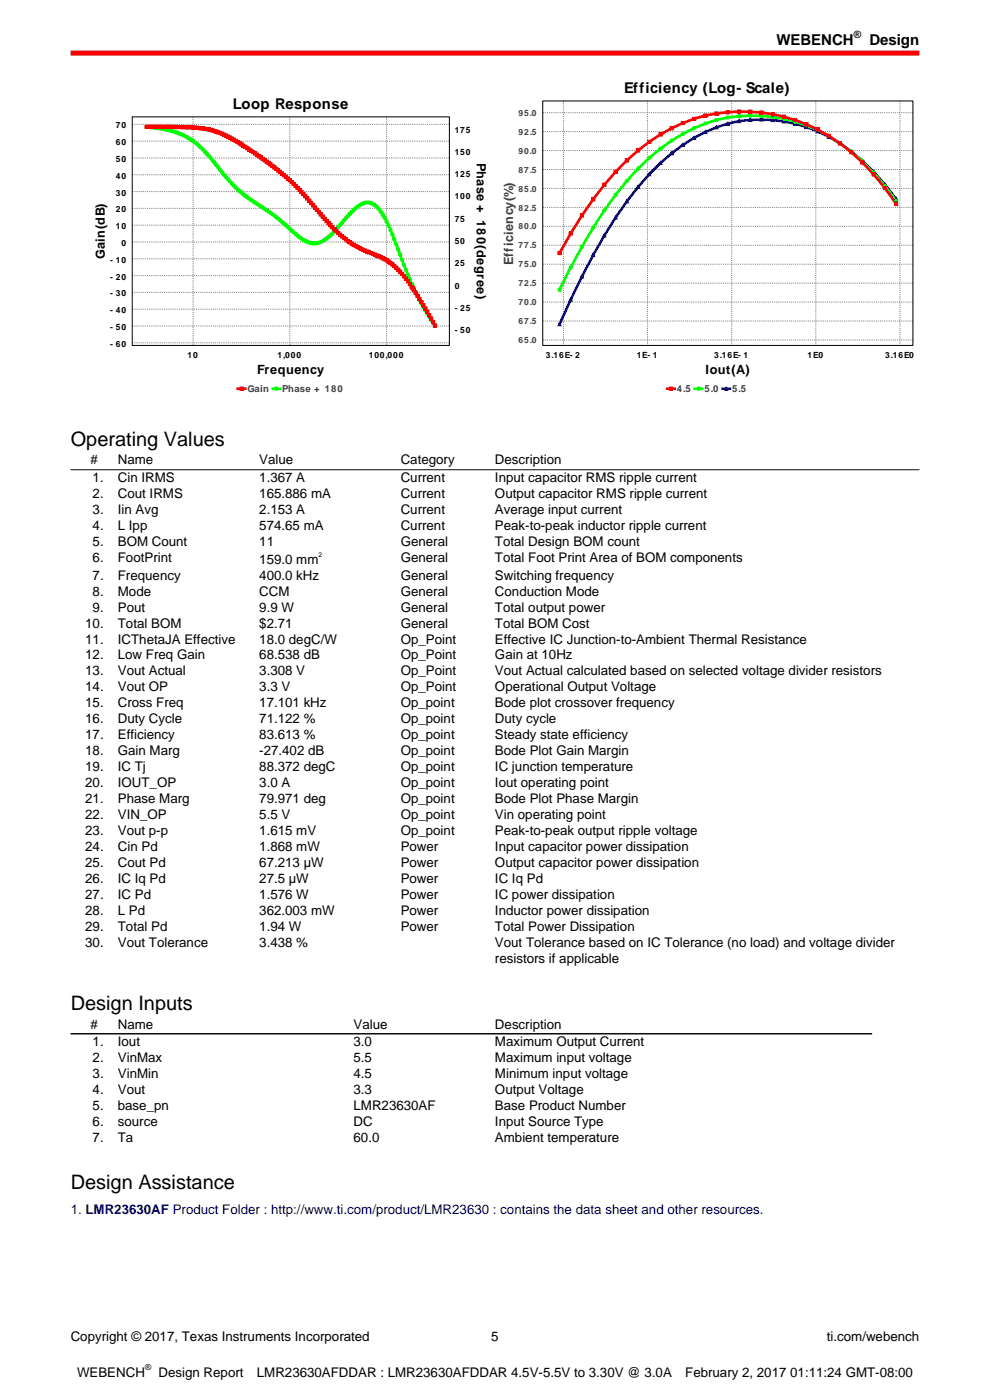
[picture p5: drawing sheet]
<svg xmlns="http://www.w3.org/2000/svg" width="210mm" height="297mm" viewBox="0 0 210 297" stroke-linecap="round" stroke-linejoin="round" font-family="sans-serif">
<defs><g id="words">
<g font-size="4.2">
<text x="15" y="94.7">Operating Values</text>
<text x="15" y="214.3">Design Inputs</text>
<text x="15" y="252.3">Design Assistance</text>
</g>
<g font-size="3.2">
<text x="164.7" y="9.6">WEBENCH</text>
<text x="184.4" y="9.6">Design</text>
</g>
<g font-size="3.1">
<text x="49.4" y="23.1">Loop Response</text>
<text x="132.4" y="19.7">Efficiency (Log- Scale)</text>
</g>
<g font-size="2.8">
<text x="19.2" y="98.5">#</text>
<text x="25" y="98.5">Name</text>
<text x="55" y="98.5">Value</text>
<text x="85" y="98.5">Category</text>
<text x="105" y="98.5">Description</text>
<text x="19.6" y="102.2">1.</text>
<text x="19.6" y="105.6">2.</text>
<text x="25" y="102.2">Cin IRMS</text>
<text x="25" y="105.6">Cout IRMS</text>
<text x="55" y="102.2">1.367 A</text>
<text x="55" y="105.6">165.886 mA</text>
<text x="85" y="102.2">Current</text>
<text x="85" y="105.6">Current</text>
<text x="105" y="102.2">Input capacitor RMS ripple current</text>
<text x="105" y="105.6">Output capacitor RMS ripple current</text>
<text x="19.6" y="109">3.</text>
<text x="19.6" y="112.3">4.</text>
<text x="25" y="109">Iin Avg</text>
<text x="25" y="112.3">L Ipp</text>
<text x="55" y="109">2.153 A</text>
<text x="55" y="112.3">574.65 mA</text>
<text x="85" y="109">Current</text>
<text x="85" y="112.3">Current</text>
<text x="105" y="109">Average input current</text>
<text x="105" y="112.3">Peak-to-peak inductor ripple current</text>
<text x="19.6" y="115.7">5.</text>
<text x="19.6" y="119.1">6.</text>
<text x="25" y="115.7">BOM Count</text>
<text x="25" y="119.1">FootPrint</text>
<text x="55" y="115.7">11</text>
<text x="55" y="119.6">159.0 mm</text>
<text x="85" y="115.7">General</text>
<text x="85" y="119.1">General</text>
<text x="105" y="115.7">Total Design BOM count</text>
<text x="105" y="119.1">Total Foot Print Area of BOM components</text>
<text x="19.6" y="123">7.</text>
<text x="25" y="123">Frequency</text>
<text x="55" y="123">400.0 kHz</text>
<text x="85" y="123">General</text>
<text x="105" y="123">Switching frequency</text>
<text x="19.6" y="126.4">8.</text>
<text x="19.6" y="129.7">9.</text>
<text x="25" y="126.4">Mode</text>
<text x="25" y="129.7">Pout</text>
<text x="55" y="126.4">CCM</text>
<text x="55" y="129.7">9.9 W</text>
<text x="85" y="126.4">General</text>
<text x="85" y="129.7">General</text>
<text x="105" y="126.4">Conduction Mode</text>
<text x="105" y="129.7">Total output power</text>
<text x="18.1" y="133.1">10.</text>
<text x="18.1" y="136.5">11.</text>
<text x="25" y="133.1">Total BOM</text>
<text x="25" y="136.5">ICThetaJA Effective</text>
<text x="55" y="133.1">$2.71</text>
<text x="55" y="136.5">18.0 degC/W</text>
<text x="85" y="133.1">General</text>
<text x="85" y="136.5">Op_Point</text>
<text x="105" y="133.1">Total BOM Cost</text>
<text x="105" y="136.5">Effective IC Junction-to-Ambient Thermal Resistance</text>
<text x="18.1" y="139.9">12.</text>
<text x="18.1" y="143.3">13.</text>
<text x="25" y="139.9">Low Freq Gain</text>
<text x="25" y="143.3">Vout Actual</text>
<text x="55" y="139.9">68.538 dB</text>
<text x="55" y="143.3">3.308 V</text>
<text x="85" y="139.9">Op_Point</text>
<text x="85" y="143.3">Op_Point</text>
<text x="105" y="139.9">Gain at 10Hz</text>
<text x="105" y="143.3">Vout Actual calculated based on selected voltage divider resistors</text>
<text x="18.1" y="146.7">14.</text>
<text x="25" y="146.7">Vout OP</text>
<text x="55" y="146.7">3.3 V</text>
<text x="85" y="146.7">Op_Point</text>
<text x="105" y="146.7">Operational Output Voltage</text>
<text x="18.1" y="150.1">15.</text>
<text x="18.1" y="153.5">16.</text>
<text x="25" y="150.1">Cross Freq</text>
<text x="25" y="153.5">Duty Cycle</text>
<text x="55" y="150.1">17.101 kHz</text>
<text x="55" y="153.5">71.122 %</text>
<text x="85" y="150.1">Op_point</text>
<text x="85" y="153.5">Op_point</text>
<text x="105" y="150.1">Bode plot crossover frequency</text>
<text x="105" y="153.5">Duty cycle</text>
<text x="18.1" y="156.8">17.</text>
<text x="18.1" y="160.2">18.</text>
<text x="25" y="156.8">Efficiency</text>
<text x="25" y="160.2">Gain Marg</text>
<text x="55" y="156.8">83.613 %</text>
<text x="55" y="160.2">-27.402 dB</text>
<text x="85" y="156.8">Op_point</text>
<text x="85" y="160.2">Op_point</text>
<text x="105" y="156.8">Steady state efficiency</text>
<text x="105" y="160.2">Bode Plot Gain Margin</text>
<text x="18.1" y="163.6">19.</text>
<text x="18.1" y="167">20.</text>
<text x="25" y="163.6">IC Tj</text>
<text x="25" y="167">IOUT_OP</text>
<text x="55" y="163.6">88.372 degC</text>
<text x="55" y="167">3.0 A</text>
<text x="85" y="163.6">Op_point</text>
<text x="85" y="167">Op_point</text>
<text x="105" y="163.6">IC junction temperature</text>
<text x="105" y="167">Iout operating point</text>
<text x="18.1" y="170.4">21.</text>
<text x="18.1" y="173.8">22.</text>
<text x="25" y="170.4">Phase Marg</text>
<text x="25" y="173.8">VIN_OP</text>
<text x="55" y="170.4">79.971 deg</text>
<text x="55" y="173.8">5.5 V</text>
<text x="85" y="170.4">Op_point</text>
<text x="85" y="173.8">Op_point</text>
<text x="105" y="170.4">Bode Plot Phase Margin</text>
<text x="105" y="173.8">Vin operating point</text>
<text x="18.1" y="177.2">23.</text>
<text x="25" y="177.2">Vout p-p</text>
<text x="55" y="177.2">1.615 mV</text>
<text x="85" y="177.2">Op_point</text>
<text x="105" y="177.2">Peak-to-peak output ripple voltage</text>
<text x="18.1" y="180.5">24.</text>
<text x="18.1" y="183.9">25.</text>
<text x="25" y="180.5">Cin Pd</text>
<text x="25" y="183.9">Cout Pd</text>
<text x="55" y="180.5">1.868 mW</text>
<text x="55" y="183.9">67.213 µW</text>
<text x="85" y="180.5">Power</text>
<text x="85" y="183.9">Power</text>
<text x="105" y="180.5">Input capacitor power dissipation</text>
<text x="105" y="183.9">Output capacitor power dissipation</text>
<text x="18.1" y="187.3">26.</text>
<text x="18.1" y="190.7">27.</text>
<text x="25" y="187.3">IC Iq Pd</text>
<text x="25" y="190.7">IC Pd</text>
<text x="55" y="187.3">27.5 µW</text>
<text x="55" y="190.7">1.576 W</text>
<text x="85" y="187.3">Power</text>
<text x="85" y="190.7">Power</text>
<text x="105" y="187.3">IC Iq Pd</text>
<text x="105" y="190.7">IC power dissipation</text>
<text x="18.1" y="194.1">28.</text>
<text x="18.1" y="197.5">29.</text>
<text x="25" y="194.1">L Pd</text>
<text x="25" y="197.5">Total Pd</text>
<text x="55" y="194.1">362.003 mW</text>
<text x="55" y="197.5">1.94 W</text>
<text x="85" y="194.1">Power</text>
<text x="85" y="197.5">Power</text>
<text x="105" y="194.1">Inductor power dissipation</text>
<text x="105" y="197.5">Total Power Dissipation</text>
<text x="18.1" y="200.9">30.</text>
<text x="25" y="200.9">Vout Tolerance</text>
<text x="55" y="200.9">3.438 %</text>
<text x="105" y="200.9">Vout Tolerance based on IC Tolerance (no load) and voltage divider</text>
<text x="105" y="204.3">resistors if applicable</text>
<text x="19.2" y="218.2">#</text>
<text x="19.6" y="221.9">1.</text>
<text x="25" y="218.2">Name</text>
<text x="25" y="221.9">Iout</text>
<text x="75" y="218.2">Value</text>
<text x="75" y="221.9">3.0</text>
<text x="105" y="218.2">Description</text>
<text x="105" y="221.9">Maximum Output Current</text>
<text x="19.6" y="225.3">2.</text>
<text x="25" y="225.3">VinMax</text>
<text x="75" y="225.3">5.5</text>
<text x="105" y="225.3">Maximum input voltage</text>
<text x="19.6" y="228.6">3.</text>
<text x="19.6" y="232">4.</text>
<text x="25" y="228.6">VinMin</text>
<text x="25" y="232">Vout</text>
<text x="75" y="228.6">4.5</text>
<text x="75" y="232">3.3</text>
<text x="105" y="228.6">Minimum input voltage</text>
<text x="105" y="232">Output Voltage</text>
<text x="19.6" y="235.4">5.</text>
<text x="19.6" y="238.8">6.</text>
<text x="25" y="235.4">base_pn</text>
<text x="25" y="238.8">source</text>
<text x="75" y="235.4">LMR23630AF</text>
<text x="75" y="238.8">DC</text>
<text x="105" y="235.4">Base Product Number</text>
<text x="105" y="238.8">Input Source Type</text>
<text x="19.6" y="242.2">7.</text>
<text x="25" y="242.2">Ta</text>
<text x="75" y="242.2">60.0</text>
<text x="105" y="242.2">Ambient temperature</text>
<text x="15" y="284.4">Copyright © 2017, Texas Instruments Incorporated</text>
<text x="104.2" y="284.4">5</text>
<text x="175.4" y="284.4">ti.com/webench</text>
<text x="16.3" y="292">WEBENCH</text>
<text x="33.6" y="292">Design Report</text>
<text x="54.5" y="292">LMR23630AFDDAR : LMR23630AFDDAR 4.5V-5.5V to 3.30V @ 3.0A</text>
<text x="145.3" y="292">February 2, 2017 01:11:24 GMT-08:00</text>
</g>
<text font-size="2.8" fill="#000080" x="15" y="257.6">1. LMR23630AF Product Folder : http://www.ti.com/product/LMR23630 : contains the data sheet and other resources.</text>
<g font-size="2.7">
<text x="101.1" y="34.6" transform="rotate(90 101.1 34.6)">Phase + 180(degree)</text>
<text x="22.3" y="54.9" transform="rotate(-90 22.3 54.9)">Gain(dB)</text>
<text x="54.5" y="79.4">Frequency</text>
<text x="149.6" y="79.4">Iout(A)</text>
</g>
<text font-size="2.7" fill="#404040" x="108.9" y="56.1" transform="rotate(-90 108.9 56.1)">Efficiency(%)</text>
<text font-size="2.1" x="181.1" y="8">®</text>
<g font-size="2" fill="#404040">
<text x="52.5" y="83.2">Gain</text>
<text x="59.9" y="83.2">Phase + 180</text>
<text x="143.6" y="83.2">4.5</text>
<text x="149.4" y="83.2">5.0</text>
<text x="155.3" y="83.2">5.5</text>
</g>
<g font-size="1.8">
<text x="24.5" y="27.2">70</text>
<text x="96.4" y="28.1">175</text>
<text x="24.5" y="34.4">50</text>
<text x="24.5" y="30.8">60</text>
<text x="96.4" y="32.9">150</text>
<text x="24.5" y="41.5">30</text>
<text x="24.5" y="37.9">40</text>
<text x="96.4" y="37.6">125</text>
<text x="24.5" y="45.1">20</text>
<text x="96.4" y="47">75</text>
<text x="96.4" y="42.3">100</text>
<text x="24.5" y="48.6">10</text>
<text x="25.7" y="52.2">0</text>
<text x="96.4" y="51.8">50</text>
<text x="23.4" y="59.3">- 20</text>
<text x="23.4" y="55.8">- 10</text>
<text x="96.4" y="56.5">25</text>
<text x="23.4" y="62.9">- 30</text>
<text x="96.4" y="66">- 25</text>
<text x="96.4" y="61.2">0</text>
<text x="23.4" y="70">- 50</text>
<text x="23.4" y="66.5">- 40</text>
<text x="96.4" y="70.7">- 50</text>
<text x="23.4" y="73.6">- 60</text>
<text x="39.8" y="76">10</text>
<text x="58.9" y="76">1,000</text>
<text x="78.2" y="76">100,000</text>
<text x="115.8" y="76">3.16E- 2</text>
<text x="135.1" y="76">1E- 1</text>
<text x="151.5" y="76">3.16E- 1</text>
<text x="171.3" y="76">1E0</text>
<text x="187.8" y="76">3.16E0</text>
<text x="30.8" y="290.6">®</text>
</g>
<g font-size="1.8" fill="#404040">
<text x="110" y="28.6">92.5</text>
<text x="110" y="24.6">95.0</text>
<text x="110" y="32.6">90.0</text>
<text x="110" y="40.6">85.0</text>
<text x="110" y="36.6">87.5</text>
<text x="110" y="44.7">82.5</text>
<text x="110" y="52.7">77.5</text>
<text x="110" y="48.7">80.0</text>
<text x="110" y="56.7">75.0</text>
<text x="110" y="64.8">70.0</text>
<text x="110" y="60.7">72.5</text>
<text x="110" y="68.8">67.5</text>
<text x="110" y="72.8">65.0</text>
</g>
<text font-size="1.4" x="67.5" y="118.1">2</text>
</g></defs>
<path d="M15 11.3h180" fill="none" stroke="#f00" stroke-width="1.1" stroke-linecap="butt"/>
<g fill="#fff">
<path d="M15 16.6h90v67.5h-90z"/>
<path d="M50.1 80.9h23.2v3.1h-23.2z"/>
</g>
<path d="M50.5 82.5h1.5" fill="none" stroke="#f00" stroke-width=".56"/>
<path d="M50.9 82.1h.7v.7h-.7z" fill="#f00"/>
<path d="M50.9 82.1h.7v.7h-.7z" fill="none" stroke="#f00" stroke-width=".21"/>
<path d="M57.8 82.5h1.6" fill="none" stroke="#0f0" stroke-width=".56"/>
<circle cx="58.6" cy="82.5" r=".34" fill="#0f0"/>
<circle cx="58.6" cy="82.5" r=".34" fill="none" stroke="#0f0" stroke-width=".21"/>
<path d="M28 24.8h67.3v48.5h-67.3z" fill="#fff"/>
<g fill="none" stroke="#808080" stroke-width=".21" stroke-dasharray=".2 .2" stroke-linecap="butt">
<path d="M28 37.1h67.3M28 33.5h67.3M28 29.9h67.3M28 26.4h67.3M41 24.8v48.5M61.5 24.8v48.5M82 24.8v48.5M28 58.5h67.3M28 54.9h67.3M28 51.3h67.3M28 47.8h67.3M28 44.2h67.3"/>
<path d="M28 40.6h67.3M28 72.7h67.3M28 69.2h67.3M28 65.6h67.3M28 62h67.3"/>
</g>
<path d="M31.1 26.9a17.4 17.4 0 0 1 11.9 4.8l.8 .9a67.5 67.5 0 0 0 7.4 8.3l2.1 1.5a56.7 56.7 0 0 1 10.2 7.9 4.3 4.3 0 0 0 6.6-.4l4-4.5a6.5 6.5 0 0 1 3.8-2.4 4.1 4.1 0 0 1 3.3 2.5 97.4 97.4 0 0 1 5.3 12.8l2.5 5.3 3.3 5.5" fill="none" stroke="#0f0" stroke-width=".56"/>
<circle cx="31.1" cy="26.9" r=".34" fill="#0f0"/>
<circle cx="31.1" cy="26.9" r=".34" fill="none" stroke="#0f0" stroke-width=".21"/>
<circle cx="31.5" cy="26.9" r=".34" fill="#0f0"/>
<circle cx="31.5" cy="26.9" r=".34" fill="none" stroke="#0f0" stroke-width=".21"/>
<circle cx="31.9" cy="27" r=".34" fill="#0f0"/>
<circle cx="31.9" cy="27" r=".34" fill="none" stroke="#0f0" stroke-width=".21"/>
<circle cx="32.3" cy="27" r=".34" fill="#0f0"/>
<circle cx="32.3" cy="27" r=".34" fill="none" stroke="#0f0" stroke-width=".21"/>
<circle cx="32.7" cy="27.1" r=".34" fill="#0f0"/>
<circle cx="32.7" cy="27.1" r=".34" fill="none" stroke="#0f0" stroke-width=".21"/>
<circle cx="33.2" cy="27.1" r=".34" fill="#0f0"/>
<circle cx="33.2" cy="27.1" r=".34" fill="none" stroke="#0f0" stroke-width=".21"/>
<circle cx="33.6" cy="27.2" r=".34" fill="#0f0"/>
<circle cx="33.6" cy="27.2" r=".34" fill="none" stroke="#0f0" stroke-width=".21"/>
<circle cx="34" cy="27.3" r=".34" fill="#0f0"/>
<circle cx="34" cy="27.3" r=".34" fill="none" stroke="#0f0" stroke-width=".21"/>
<circle cx="34.4" cy="27.3" r=".34" fill="#0f0"/>
<circle cx="34.4" cy="27.3" r=".34" fill="none" stroke="#0f0" stroke-width=".21"/>
<circle cx="34.8" cy="27.4" r=".34" fill="#0f0"/>
<circle cx="34.8" cy="27.4" r=".34" fill="none" stroke="#0f0" stroke-width=".21"/>
<circle cx="35.2" cy="27.5" r=".34" fill="#0f0"/>
<circle cx="35.2" cy="27.5" r=".34" fill="none" stroke="#0f0" stroke-width=".21"/>
<circle cx="35.6" cy="27.6" r=".34" fill="#0f0"/>
<circle cx="35.6" cy="27.6" r=".34" fill="none" stroke="#0f0" stroke-width=".21"/>
<circle cx="36" cy="27.7" r=".34" fill="#0f0"/>
<circle cx="36" cy="27.7" r=".34" fill="none" stroke="#0f0" stroke-width=".21"/>
<circle cx="36.4" cy="27.8" r=".34" fill="#0f0"/>
<circle cx="36.4" cy="27.8" r=".34" fill="none" stroke="#0f0" stroke-width=".21"/>
<circle cx="36.9" cy="27.9" r=".34" fill="#0f0"/>
<circle cx="36.9" cy="27.9" r=".34" fill="none" stroke="#0f0" stroke-width=".21"/>
<circle cx="37.3" cy="28" r=".34" fill="#0f0"/>
<circle cx="37.3" cy="28" r=".34" fill="none" stroke="#0f0" stroke-width=".21"/>
<circle cx="37.7" cy="28.2" r=".34" fill="#0f0"/>
<circle cx="37.7" cy="28.2" r=".34" fill="none" stroke="#0f0" stroke-width=".21"/>
<circle cx="38.1" cy="28.3" r=".34" fill="#0f0"/>
<circle cx="38.1" cy="28.3" r=".34" fill="none" stroke="#0f0" stroke-width=".21"/>
<circle cx="38.5" cy="28.5" r=".34" fill="#0f0"/>
<circle cx="38.5" cy="28.5" r=".34" fill="none" stroke="#0f0" stroke-width=".21"/>
<circle cx="38.9" cy="28.7" r=".34" fill="#0f0"/>
<circle cx="38.9" cy="28.7" r=".34" fill="none" stroke="#0f0" stroke-width=".21"/>
<circle cx="39.3" cy="28.9" r=".34" fill="#0f0"/>
<circle cx="39.3" cy="28.9" r=".34" fill="none" stroke="#0f0" stroke-width=".21"/>
<circle cx="39.7" cy="29.1" r=".34" fill="#0f0"/>
<circle cx="39.7" cy="29.1" r=".34" fill="none" stroke="#0f0" stroke-width=".21"/>
<circle cx="40.1" cy="29.4" r=".34" fill="#0f0"/>
<circle cx="40.1" cy="29.4" r=".34" fill="none" stroke="#0f0" stroke-width=".21"/>
<circle cx="40.5" cy="29.6" r=".34" fill="#0f0"/>
<circle cx="40.5" cy="29.6" r=".34" fill="none" stroke="#0f0" stroke-width=".21"/>
<circle cx="41" cy="29.9" r=".34" fill="#0f0"/>
<circle cx="41" cy="29.9" r=".34" fill="none" stroke="#0f0" stroke-width=".21"/>
<circle cx="41.4" cy="30.2" r=".34" fill="#0f0"/>
<circle cx="41.4" cy="30.2" r=".34" fill="none" stroke="#0f0" stroke-width=".21"/>
<circle cx="41.8" cy="30.6" r=".34" fill="#0f0"/>
<circle cx="41.8" cy="30.6" r=".34" fill="none" stroke="#0f0" stroke-width=".21"/>
<circle cx="42.2" cy="30.9" r=".34" fill="#0f0"/>
<circle cx="42.2" cy="30.9" r=".34" fill="none" stroke="#0f0" stroke-width=".21"/>
<circle cx="42.6" cy="31.3" r=".34" fill="#0f0"/>
<circle cx="42.6" cy="31.3" r=".34" fill="none" stroke="#0f0" stroke-width=".21"/>
<circle cx="43" cy="31.7" r=".34" fill="#0f0"/>
<circle cx="43" cy="31.7" r=".34" fill="none" stroke="#0f0" stroke-width=".21"/>
<circle cx="43.4" cy="32.1" r=".34" fill="#0f0"/>
<circle cx="43.4" cy="32.1" r=".34" fill="none" stroke="#0f0" stroke-width=".21"/>
<circle cx="43.8" cy="32.6" r=".34" fill="#0f0"/>
<circle cx="43.8" cy="32.6" r=".34" fill="none" stroke="#0f0" stroke-width=".21"/>
<circle cx="44.2" cy="33" r=".34" fill="#0f0"/>
<circle cx="44.2" cy="33" r=".34" fill="none" stroke="#0f0" stroke-width=".21"/>
<circle cx="44.7" cy="33.5" r=".34" fill="#0f0"/>
<circle cx="44.7" cy="33.5" r=".34" fill="none" stroke="#0f0" stroke-width=".21"/>
<circle cx="45.1" cy="34" r=".34" fill="#0f0"/>
<circle cx="45.1" cy="34" r=".34" fill="none" stroke="#0f0" stroke-width=".21"/>
<circle cx="45.5" cy="34.5" r=".34" fill="#0f0"/>
<circle cx="45.5" cy="34.5" r=".34" fill="none" stroke="#0f0" stroke-width=".21"/>
<circle cx="45.9" cy="35" r=".34" fill="#0f0"/>
<circle cx="45.9" cy="35" r=".34" fill="none" stroke="#0f0" stroke-width=".21"/>
<circle cx="46.3" cy="35.5" r=".34" fill="#0f0"/>
<circle cx="46.3" cy="35.5" r=".34" fill="none" stroke="#0f0" stroke-width=".21"/>
<circle cx="46.7" cy="36" r=".34" fill="#0f0"/>
<circle cx="46.7" cy="36" r=".34" fill="none" stroke="#0f0" stroke-width=".21"/>
<circle cx="47.1" cy="36.6" r=".34" fill="#0f0"/>
<circle cx="47.1" cy="36.6" r=".34" fill="none" stroke="#0f0" stroke-width=".21"/>
<circle cx="47.5" cy="37.1" r=".34" fill="#0f0"/>
<circle cx="47.5" cy="37.1" r=".34" fill="none" stroke="#0f0" stroke-width=".21"/>
<circle cx="47.9" cy="37.6" r=".34" fill="#0f0"/>
<circle cx="47.9" cy="37.6" r=".34" fill="none" stroke="#0f0" stroke-width=".21"/>
<circle cx="48.3" cy="38" r=".34" fill="#0f0"/>
<circle cx="48.3" cy="38" r=".34" fill="none" stroke="#0f0" stroke-width=".21"/>
<circle cx="48.8" cy="38.5" r=".34" fill="#0f0"/>
<circle cx="48.8" cy="38.5" r=".34" fill="none" stroke="#0f0" stroke-width=".21"/>
<circle cx="49.2" cy="38.9" r=".34" fill="#0f0"/>
<circle cx="49.2" cy="38.9" r=".34" fill="none" stroke="#0f0" stroke-width=".21"/>
<circle cx="49.6" cy="39.4" r=".34" fill="#0f0"/>
<circle cx="49.6" cy="39.4" r=".34" fill="none" stroke="#0f0" stroke-width=".21"/>
<circle cx="50" cy="39.8" r=".34" fill="#0f0"/>
<circle cx="50" cy="39.8" r=".34" fill="none" stroke="#0f0" stroke-width=".21"/>
<circle cx="50.4" cy="40.2" r=".34" fill="#0f0"/>
<circle cx="50.4" cy="40.2" r=".34" fill="none" stroke="#0f0" stroke-width=".21"/>
<circle cx="50.8" cy="40.5" r=".34" fill="#0f0"/>
<circle cx="50.8" cy="40.5" r=".34" fill="none" stroke="#0f0" stroke-width=".21"/>
<circle cx="51.2" cy="40.9" r=".34" fill="#0f0"/>
<circle cx="51.2" cy="40.9" r=".34" fill="none" stroke="#0f0" stroke-width=".21"/>
<circle cx="51.6" cy="41.2" r=".34" fill="#0f0"/>
<circle cx="51.6" cy="41.2" r=".34" fill="none" stroke="#0f0" stroke-width=".21"/>
<circle cx="52" cy="41.5" r=".34" fill="#0f0"/>
<circle cx="52" cy="41.5" r=".34" fill="none" stroke="#0f0" stroke-width=".21"/>
<circle cx="52.5" cy="41.8" r=".34" fill="#0f0"/>
<circle cx="52.5" cy="41.8" r=".34" fill="none" stroke="#0f0" stroke-width=".21"/>
<circle cx="52.9" cy="42.1" r=".34" fill="#0f0"/>
<circle cx="52.9" cy="42.1" r=".34" fill="none" stroke="#0f0" stroke-width=".21"/>
<circle cx="53.3" cy="42.4" r=".34" fill="#0f0"/>
<circle cx="53.3" cy="42.4" r=".34" fill="none" stroke="#0f0" stroke-width=".21"/>
<circle cx="53.7" cy="42.7" r=".34" fill="#0f0"/>
<circle cx="53.7" cy="42.7" r=".34" fill="none" stroke="#0f0" stroke-width=".21"/>
<circle cx="54.1" cy="43" r=".34" fill="#0f0"/>
<circle cx="54.1" cy="43" r=".34" fill="none" stroke="#0f0" stroke-width=".21"/>
<circle cx="54.5" cy="43.2" r=".34" fill="#0f0"/>
<circle cx="54.5" cy="43.2" r=".34" fill="none" stroke="#0f0" stroke-width=".21"/>
<circle cx="54.9" cy="43.5" r=".34" fill="#0f0"/>
<circle cx="54.9" cy="43.5" r=".34" fill="none" stroke="#0f0" stroke-width=".21"/>
<circle cx="55.3" cy="43.8" r=".34" fill="#0f0"/>
<circle cx="55.3" cy="43.8" r=".34" fill="none" stroke="#0f0" stroke-width=".21"/>
<circle cx="55.7" cy="44" r=".34" fill="#0f0"/>
<circle cx="55.7" cy="44" r=".34" fill="none" stroke="#0f0" stroke-width=".21"/>
<circle cx="56.1" cy="44.3" r=".34" fill="#0f0"/>
<circle cx="56.1" cy="44.3" r=".34" fill="none" stroke="#0f0" stroke-width=".21"/>
<circle cx="56.6" cy="44.6" r=".34" fill="#0f0"/>
<circle cx="56.6" cy="44.6" r=".34" fill="none" stroke="#0f0" stroke-width=".21"/>
<circle cx="57" cy="44.9" r=".34" fill="#0f0"/>
<circle cx="57" cy="44.9" r=".34" fill="none" stroke="#0f0" stroke-width=".21"/>
<circle cx="57.4" cy="45.2" r=".34" fill="#0f0"/>
<circle cx="57.4" cy="45.2" r=".34" fill="none" stroke="#0f0" stroke-width=".21"/>
<circle cx="57.8" cy="45.4" r=".34" fill="#0f0"/>
<circle cx="57.8" cy="45.4" r=".34" fill="none" stroke="#0f0" stroke-width=".21"/>
<circle cx="58.2" cy="45.8" r=".34" fill="#0f0"/>
<circle cx="58.2" cy="45.8" r=".34" fill="none" stroke="#0f0" stroke-width=".21"/>
<circle cx="58.6" cy="46.1" r=".34" fill="#0f0"/>
<circle cx="58.6" cy="46.1" r=".34" fill="none" stroke="#0f0" stroke-width=".21"/>
<circle cx="59" cy="46.4" r=".34" fill="#0f0"/>
<circle cx="59" cy="46.4" r=".34" fill="none" stroke="#0f0" stroke-width=".21"/>
<circle cx="59.4" cy="46.7" r=".34" fill="#0f0"/>
<circle cx="59.4" cy="46.7" r=".34" fill="none" stroke="#0f0" stroke-width=".21"/>
<circle cx="59.8" cy="47.1" r=".34" fill="#0f0"/>
<circle cx="59.8" cy="47.1" r=".34" fill="none" stroke="#0f0" stroke-width=".21"/>
<circle cx="60.3" cy="47.4" r=".34" fill="#0f0"/>
<circle cx="60.3" cy="47.4" r=".34" fill="none" stroke="#0f0" stroke-width=".21"/>
<circle cx="60.7" cy="47.8" r=".34" fill="#0f0"/>
<circle cx="60.7" cy="47.8" r=".34" fill="none" stroke="#0f0" stroke-width=".21"/>
<circle cx="61.1" cy="48.2" r=".34" fill="#0f0"/>
<circle cx="61.1" cy="48.2" r=".34" fill="none" stroke="#0f0" stroke-width=".21"/>
<circle cx="61.5" cy="48.6" r=".34" fill="#0f0"/>
<circle cx="61.5" cy="48.6" r=".34" fill="none" stroke="#0f0" stroke-width=".21"/>
<circle cx="61.9" cy="48.9" r=".34" fill="#0f0"/>
<circle cx="61.9" cy="48.9" r=".34" fill="none" stroke="#0f0" stroke-width=".21"/>
<circle cx="62.3" cy="49.3" r=".34" fill="#0f0"/>
<circle cx="62.3" cy="49.3" r=".34" fill="none" stroke="#0f0" stroke-width=".21"/>
<circle cx="62.7" cy="49.7" r=".34" fill="#0f0"/>
<circle cx="62.7" cy="49.7" r=".34" fill="none" stroke="#0f0" stroke-width=".21"/>
<circle cx="63.1" cy="50" r=".34" fill="#0f0"/>
<circle cx="63.1" cy="50" r=".34" fill="none" stroke="#0f0" stroke-width=".21"/>
<circle cx="63.5" cy="50.3" r=".34" fill="#0f0"/>
<circle cx="63.5" cy="50.3" r=".34" fill="none" stroke="#0f0" stroke-width=".21"/>
<circle cx="63.9" cy="50.6" r=".34" fill="#0f0"/>
<circle cx="63.9" cy="50.6" r=".34" fill="none" stroke="#0f0" stroke-width=".21"/>
<circle cx="64.4" cy="50.9" r=".34" fill="#0f0"/>
<circle cx="64.4" cy="50.9" r=".34" fill="none" stroke="#0f0" stroke-width=".21"/>
<circle cx="64.8" cy="51.1" r=".34" fill="#0f0"/>
<circle cx="64.8" cy="51.1" r=".34" fill="none" stroke="#0f0" stroke-width=".21"/>
<circle cx="65.2" cy="51.3" r=".34" fill="#0f0"/>
<circle cx="65.2" cy="51.3" r=".34" fill="none" stroke="#0f0" stroke-width=".21"/>
<circle cx="65.6" cy="51.5" r=".34" fill="#0f0"/>
<circle cx="65.6" cy="51.5" r=".34" fill="none" stroke="#0f0" stroke-width=".21"/>
<circle cx="66" cy="51.6" r=".34" fill="#0f0"/>
<circle cx="66" cy="51.6" r=".34" fill="none" stroke="#0f0" stroke-width=".21"/>
<circle cx="66.4" cy="51.6" r=".34" fill="#0f0"/>
<circle cx="66.4" cy="51.6" r=".34" fill="none" stroke="#0f0" stroke-width=".21"/>
<circle cx="66.8" cy="51.6" r=".34" fill="#0f0"/>
<circle cx="66.8" cy="51.6" r=".34" fill="none" stroke="#0f0" stroke-width=".21"/>
<circle cx="67.2" cy="51.6" r=".34" fill="#0f0"/>
<circle cx="67.2" cy="51.6" r=".34" fill="none" stroke="#0f0" stroke-width=".21"/>
<circle cx="67.6" cy="51.5" r=".34" fill="#0f0"/>
<circle cx="67.6" cy="51.5" r=".34" fill="none" stroke="#0f0" stroke-width=".21"/>
<circle cx="68" cy="51.3" r=".34" fill="#0f0"/>
<circle cx="68" cy="51.3" r=".34" fill="none" stroke="#0f0" stroke-width=".21"/>
<circle cx="68.5" cy="51.1" r=".34" fill="#0f0"/>
<circle cx="68.5" cy="51.1" r=".34" fill="none" stroke="#0f0" stroke-width=".21"/>
<circle cx="68.9" cy="50.9" r=".34" fill="#0f0"/>
<circle cx="68.9" cy="50.9" r=".34" fill="none" stroke="#0f0" stroke-width=".21"/>
<circle cx="69.3" cy="50.6" r=".34" fill="#0f0"/>
<circle cx="69.3" cy="50.6" r=".34" fill="none" stroke="#0f0" stroke-width=".21"/>
<circle cx="69.7" cy="50.3" r=".34" fill="#0f0"/>
<circle cx="69.7" cy="50.3" r=".34" fill="none" stroke="#0f0" stroke-width=".21"/>
<circle cx="70.1" cy="49.9" r=".34" fill="#0f0"/>
<circle cx="70.1" cy="49.9" r=".34" fill="none" stroke="#0f0" stroke-width=".21"/>
<circle cx="70.5" cy="49.5" r=".34" fill="#0f0"/>
<circle cx="70.5" cy="49.5" r=".34" fill="none" stroke="#0f0" stroke-width=".21"/>
<circle cx="70.9" cy="49.1" r=".34" fill="#0f0"/>
<circle cx="70.9" cy="49.1" r=".34" fill="none" stroke="#0f0" stroke-width=".21"/>
<circle cx="71.3" cy="48.6" r=".34" fill="#0f0"/>
<circle cx="71.3" cy="48.6" r=".34" fill="none" stroke="#0f0" stroke-width=".21"/>
<circle cx="71.7" cy="48.2" r=".34" fill="#0f0"/>
<circle cx="71.7" cy="48.2" r=".34" fill="none" stroke="#0f0" stroke-width=".21"/>
<circle cx="72.2" cy="47.7" r=".34" fill="#0f0"/>
<circle cx="72.2" cy="47.7" r=".34" fill="none" stroke="#0f0" stroke-width=".21"/>
<circle cx="72.6" cy="47.2" r=".34" fill="#0f0"/>
<circle cx="72.6" cy="47.2" r=".34" fill="none" stroke="#0f0" stroke-width=".21"/>
<circle cx="73" cy="46.7" r=".34" fill="#0f0"/>
<circle cx="73" cy="46.7" r=".34" fill="none" stroke="#0f0" stroke-width=".21"/>
<circle cx="73.4" cy="46.3" r=".34" fill="#0f0"/>
<circle cx="73.4" cy="46.3" r=".34" fill="none" stroke="#0f0" stroke-width=".21"/>
<circle cx="73.8" cy="45.8" r=".34" fill="#0f0"/>
<circle cx="73.8" cy="45.8" r=".34" fill="none" stroke="#0f0" stroke-width=".21"/>
<circle cx="74.1" cy="45.4" r=".34" fill="#0f0"/>
<circle cx="74.1" cy="45.4" r=".34" fill="none" stroke="#0f0" stroke-width=".21"/>
<circle cx="74.2" cy="45.4" r=".34" fill="#0f0"/>
<circle cx="74.2" cy="45.4" r=".34" fill="none" stroke="#0f0" stroke-width=".21"/>
<circle cx="74.6" cy="44.9" r=".34" fill="#0f0"/>
<circle cx="74.6" cy="44.9" r=".34" fill="none" stroke="#0f0" stroke-width=".21"/>
<circle cx="75" cy="44.5" r=".34" fill="#0f0"/>
<circle cx="75" cy="44.5" r=".34" fill="none" stroke="#0f0" stroke-width=".21"/>
<circle cx="75.4" cy="44.2" r=".34" fill="#0f0"/>
<circle cx="75.4" cy="44.2" r=".34" fill="none" stroke="#0f0" stroke-width=".21"/>
<circle cx="75.8" cy="43.8" r=".34" fill="#0f0"/>
<circle cx="75.8" cy="43.8" r=".34" fill="none" stroke="#0f0" stroke-width=".21"/>
<circle cx="76.3" cy="43.6" r=".34" fill="#0f0"/>
<circle cx="76.3" cy="43.6" r=".34" fill="none" stroke="#0f0" stroke-width=".21"/>
<circle cx="76.7" cy="43.3" r=".34" fill="#0f0"/>
<circle cx="76.7" cy="43.3" r=".34" fill="none" stroke="#0f0" stroke-width=".21"/>
<circle cx="77.1" cy="43.1" r=".34" fill="#0f0"/>
<circle cx="77.1" cy="43.1" r=".34" fill="none" stroke="#0f0" stroke-width=".21"/>
<circle cx="77.5" cy="43" r=".34" fill="#0f0"/>
<circle cx="77.5" cy="43" r=".34" fill="none" stroke="#0f0" stroke-width=".21"/>
<circle cx="77.9" cy="43" r=".34" fill="#0f0"/>
<circle cx="77.9" cy="43" r=".34" fill="none" stroke="#0f0" stroke-width=".21"/>
<circle cx="78.3" cy="43" r=".34" fill="#0f0"/>
<circle cx="78.3" cy="43" r=".34" fill="none" stroke="#0f0" stroke-width=".21"/>
<circle cx="78.7" cy="43.1" r=".34" fill="#0f0"/>
<circle cx="78.7" cy="43.1" r=".34" fill="none" stroke="#0f0" stroke-width=".21"/>
<circle cx="79.1" cy="43.3" r=".34" fill="#0f0"/>
<circle cx="79.1" cy="43.3" r=".34" fill="none" stroke="#0f0" stroke-width=".21"/>
<circle cx="79.5" cy="43.6" r=".34" fill="#0f0"/>
<circle cx="79.5" cy="43.6" r=".34" fill="none" stroke="#0f0" stroke-width=".21"/>
<circle cx="80" cy="43.9" r=".34" fill="#0f0"/>
<circle cx="80" cy="43.9" r=".34" fill="none" stroke="#0f0" stroke-width=".21"/>
<circle cx="80.4" cy="44.4" r=".34" fill="#0f0"/>
<circle cx="80.4" cy="44.4" r=".34" fill="none" stroke="#0f0" stroke-width=".21"/>
<circle cx="80.8" cy="44.9" r=".34" fill="#0f0"/>
<circle cx="80.8" cy="44.9" r=".34" fill="none" stroke="#0f0" stroke-width=".21"/>
<circle cx="81.2" cy="45.5" r=".34" fill="#0f0"/>
<circle cx="81.2" cy="45.5" r=".34" fill="none" stroke="#0f0" stroke-width=".21"/>
<circle cx="81.6" cy="46.2" r=".34" fill="#0f0"/>
<circle cx="81.6" cy="46.2" r=".34" fill="none" stroke="#0f0" stroke-width=".21"/>
<circle cx="82" cy="47" r=".34" fill="#0f0"/>
<circle cx="82" cy="47" r=".34" fill="none" stroke="#0f0" stroke-width=".21"/>
<circle cx="82.4" cy="47.9" r=".34" fill="#0f0"/>
<circle cx="82.4" cy="47.9" r=".34" fill="none" stroke="#0f0" stroke-width=".21"/>
<circle cx="82.8" cy="48.8" r=".34" fill="#0f0"/>
<circle cx="82.8" cy="48.8" r=".34" fill="none" stroke="#0f0" stroke-width=".21"/>
<circle cx="83.2" cy="49.8" r=".34" fill="#0f0"/>
<circle cx="83.2" cy="49.8" r=".34" fill="none" stroke="#0f0" stroke-width=".21"/>
<circle cx="83.6" cy="50.8" r=".34" fill="#0f0"/>
<circle cx="83.6" cy="50.8" r=".34" fill="none" stroke="#0f0" stroke-width=".21"/>
<circle cx="84.1" cy="51.9" r=".34" fill="#0f0"/>
<circle cx="84.1" cy="51.9" r=".34" fill="none" stroke="#0f0" stroke-width=".21"/>
<circle cx="84.5" cy="52.9" r=".34" fill="#0f0"/>
<circle cx="84.5" cy="52.9" r=".34" fill="none" stroke="#0f0" stroke-width=".21"/>
<circle cx="84.9" cy="54" r=".34" fill="#0f0"/>
<circle cx="84.9" cy="54" r=".34" fill="none" stroke="#0f0" stroke-width=".21"/>
<circle cx="85.3" cy="55.1" r=".34" fill="#0f0"/>
<circle cx="85.3" cy="55.1" r=".34" fill="none" stroke="#0f0" stroke-width=".21"/>
<circle cx="85.7" cy="56.2" r=".34" fill="#0f0"/>
<circle cx="85.7" cy="56.2" r=".34" fill="none" stroke="#0f0" stroke-width=".21"/>
<circle cx="86.1" cy="57.3" r=".34" fill="#0f0"/>
<circle cx="86.1" cy="57.3" r=".34" fill="none" stroke="#0f0" stroke-width=".21"/>
<circle cx="86.5" cy="58.3" r=".34" fill="#0f0"/>
<circle cx="86.5" cy="58.3" r=".34" fill="none" stroke="#0f0" stroke-width=".21"/>
<circle cx="86.9" cy="59.3" r=".34" fill="#0f0"/>
<circle cx="86.9" cy="59.3" r=".34" fill="none" stroke="#0f0" stroke-width=".21"/>
<circle cx="87.3" cy="60.2" r=".34" fill="#0f0"/>
<circle cx="87.3" cy="60.2" r=".34" fill="none" stroke="#0f0" stroke-width=".21"/>
<circle cx="87.5" cy="60.6" r=".34" fill="#0f0"/>
<circle cx="87.5" cy="60.6" r=".34" fill="none" stroke="#0f0" stroke-width=".21"/>
<circle cx="87.8" cy="61.1" r=".34" fill="#0f0"/>
<circle cx="87.8" cy="61.1" r=".34" fill="none" stroke="#0f0" stroke-width=".21"/>
<circle cx="88.2" cy="62" r=".34" fill="#0f0"/>
<circle cx="88.2" cy="62" r=".34" fill="none" stroke="#0f0" stroke-width=".21"/>
<circle cx="88.6" cy="62.8" r=".34" fill="#0f0"/>
<circle cx="88.6" cy="62.8" r=".34" fill="none" stroke="#0f0" stroke-width=".21"/>
<circle cx="89" cy="63.6" r=".34" fill="#0f0"/>
<circle cx="89" cy="63.6" r=".34" fill="none" stroke="#0f0" stroke-width=".21"/>
<circle cx="89.4" cy="64.4" r=".34" fill="#0f0"/>
<circle cx="89.4" cy="64.4" r=".34" fill="none" stroke="#0f0" stroke-width=".21"/>
<circle cx="89.8" cy="65.1" r=".34" fill="#0f0"/>
<circle cx="89.8" cy="65.1" r=".34" fill="none" stroke="#0f0" stroke-width=".21"/>
<circle cx="90.2" cy="65.8" r=".34" fill="#0f0"/>
<circle cx="90.2" cy="65.8" r=".34" fill="none" stroke="#0f0" stroke-width=".21"/>
<circle cx="90.6" cy="66.5" r=".34" fill="#0f0"/>
<circle cx="90.6" cy="66.5" r=".34" fill="none" stroke="#0f0" stroke-width=".21"/>
<circle cx="91" cy="67.2" r=".34" fill="#0f0"/>
<circle cx="91" cy="67.2" r=".34" fill="none" stroke="#0f0" stroke-width=".21"/>
<circle cx="91.4" cy="67.8" r=".34" fill="#0f0"/>
<circle cx="91.4" cy="67.8" r=".34" fill="none" stroke="#0f0" stroke-width=".21"/>
<circle cx="91.9" cy="68.5" r=".34" fill="#0f0"/>
<circle cx="91.9" cy="68.5" r=".34" fill="none" stroke="#0f0" stroke-width=".21"/>
<circle cx="92.3" cy="69.1" r=".34" fill="#0f0"/>
<circle cx="92.3" cy="69.1" r=".34" fill="none" stroke="#0f0" stroke-width=".21"/>
<path d="M31.1 26.9h6.2a22.1 22.1 0 0 1 11.5 2.3l2.8 1.7 4.1 2.8a51.7 51.7 0 0 1 12.3 11.8 24.1 24.1 0 0 0 10.7 8.2 15.3 15.3 0 0 1 8.6 7.2l5 8.2" fill="none" stroke="#f00" stroke-width=".56"/>
<path d="M30.8 26.6h.6v.6h-.6z" fill="#f00"/>
<path d="M30.8 26.6h.6v.6h-.6z" fill="none" stroke="#f00" stroke-width=".21"/>
<path d="M31.2 26.6h.7v.6h-.7z" fill="#f00"/>
<path d="M31.2 26.6h.7v.6h-.7z" fill="none" stroke="#f00" stroke-width=".21"/>
<path d="M31.6 26.6h.7v.6h-.7z" fill="#f00"/>
<path d="M31.6 26.6h.7v.6h-.7z" fill="none" stroke="#f00" stroke-width=".21"/>
<path d="M32 26.6h.7v.6h-.7z" fill="#f00"/>
<path d="M32 26.6h.7v.6h-.7z" fill="none" stroke="#f00" stroke-width=".21"/>
<path d="M32.4 26.6h.7v.6h-.7z" fill="#f00"/>
<path d="M32.4 26.6h.7v.6h-.7z" fill="none" stroke="#f00" stroke-width=".21"/>
<path d="M32.8 26.6h.7v.6h-.7z" fill="#f00"/>
<path d="M32.8 26.6h.7v.6h-.7z" fill="none" stroke="#f00" stroke-width=".21"/>
<path d="M33.2 26.6h.7v.6h-.7z" fill="#f00"/>
<path d="M33.2 26.6h.7v.6h-.7z" fill="none" stroke="#f00" stroke-width=".21"/>
<path d="M33.6 26.6h.7v.6h-.7z" fill="#f00"/>
<path d="M33.6 26.6h.7v.6h-.7z" fill="none" stroke="#f00" stroke-width=".21"/>
<path d="M34.1 26.6h.6v.6h-.6z" fill="#f00"/>
<path d="M34.1 26.6h.6v.6h-.6z" fill="none" stroke="#f00" stroke-width=".21"/>
<path d="M34.5 26.6h.6v.6h-.6z" fill="#f00"/>
<path d="M34.5 26.6h.6v.6h-.6z" fill="none" stroke="#f00" stroke-width=".21"/>
<path d="M34.9 26.6h.6v.6h-.6z" fill="#f00"/>
<path d="M34.9 26.6h.6v.6h-.6z" fill="none" stroke="#f00" stroke-width=".21"/>
<path d="M35.3 26.6h.7v.7h-.7z" fill="#f00"/>
<path d="M35.3 26.6h.7v.7h-.7z" fill="none" stroke="#f00" stroke-width=".21"/>
<path d="M35.7 26.6h.7v.7h-.7z" fill="#f00"/>
<path d="M35.7 26.6h.7v.7h-.7z" fill="none" stroke="#f00" stroke-width=".21"/>
<path d="M36.1 26.6h.7v.7h-.7z" fill="#f00"/>
<path d="M36.1 26.6h.7v.7h-.7z" fill="none" stroke="#f00" stroke-width=".21"/>
<path d="M36.5 26.6h.7v.7h-.7z" fill="#f00"/>
<path d="M36.5 26.6h.7v.7h-.7z" fill="none" stroke="#f00" stroke-width=".21"/>
<path d="M36.9 26.6h.7v.7h-.7z" fill="#f00"/>
<path d="M36.9 26.6h.7v.7h-.7z" fill="none" stroke="#f00" stroke-width=".21"/>
<path d="M37.3 26.6h.7v.7h-.7z" fill="#f00"/>
<path d="M37.3 26.6h.7v.7h-.7z" fill="none" stroke="#f00" stroke-width=".21"/>
<path d="M37.7 26.6h.7v.7h-.7z" fill="#f00"/>
<path d="M37.7 26.6h.7v.7h-.7z" fill="none" stroke="#f00" stroke-width=".21"/>
<path d="M38.2 26.6h.6v.7h-.6z" fill="#f00"/>
<path d="M38.2 26.6h.6v.7h-.6z" fill="none" stroke="#f00" stroke-width=".21"/>
<path d="M38.6 26.6h.6v.7h-.6z" fill="#f00"/>
<path d="M38.6 26.6h.6v.7h-.6z" fill="none" stroke="#f00" stroke-width=".21"/>
<path d="M39 26.6h.7v.7h-.7z" fill="#f00"/>
<path d="M39 26.6h.7v.7h-.7z" fill="none" stroke="#f00" stroke-width=".21"/>
<path d="M39.4 26.7h.7v.6h-.7z" fill="#f00"/>
<path d="M39.4 26.7h.7v.6h-.7z" fill="none" stroke="#f00" stroke-width=".21"/>
<path d="M39.8 26.7h.7v.6h-.7z" fill="#f00"/>
<path d="M39.8 26.7h.7v.6h-.7z" fill="none" stroke="#f00" stroke-width=".21"/>
<path d="M40.2 26.7h.7v.7h-.7z" fill="#f00"/>
<path d="M40.2 26.7h.7v.7h-.7z" fill="none" stroke="#f00" stroke-width=".21"/>
<path d="M40.6 26.7h.7v.7h-.7z" fill="#f00"/>
<path d="M40.6 26.7h.7v.7h-.7z" fill="none" stroke="#f00" stroke-width=".21"/>
<path d="M41 26.7h.7v.7h-.7z" fill="#f00"/>
<path d="M41 26.7h.7v.7h-.7z" fill="none" stroke="#f00" stroke-width=".21"/>
<path d="M41.4 26.8h.7v.6h-.7z" fill="#f00"/>
<path d="M41.4 26.8h.7v.6h-.7z" fill="none" stroke="#f00" stroke-width=".21"/>
<path d="M41.9 26.8h.6v.7h-.6z" fill="#f00"/>
<path d="M41.9 26.8h.6v.7h-.6z" fill="none" stroke="#f00" stroke-width=".21"/>
<path d="M42.3 26.9h.6v.6h-.6z" fill="#f00"/>
<path d="M42.3 26.9h.6v.6h-.6z" fill="none" stroke="#f00" stroke-width=".21"/>
<path d="M42.7 26.9h.6v.7h-.6z" fill="#f00"/>
<path d="M42.7 26.9h.6v.7h-.6z" fill="none" stroke="#f00" stroke-width=".21"/>
<path d="M43.1 27h.7v.7h-.7z" fill="#f00"/>
<path d="M43.1 27h.7v.7h-.7z" fill="none" stroke="#f00" stroke-width=".21"/>
<path d="M43.5 27h.7v.7h-.7z" fill="#f00"/>
<path d="M43.5 27h.7v.7h-.7z" fill="none" stroke="#f00" stroke-width=".21"/>
<path d="M43.9 27.1h.7v.7h-.7z" fill="#f00"/>
<path d="M43.9 27.1h.7v.7h-.7z" fill="none" stroke="#f00" stroke-width=".21"/>
<path d="M44.3 27.2h.7v.7h-.7z" fill="#f00"/>
<path d="M44.3 27.2h.7v.7h-.7z" fill="none" stroke="#f00" stroke-width=".21"/>
<path d="M44.7 27.3h.7v.7h-.7z" fill="#f00"/>
<path d="M44.7 27.3h.7v.7h-.7z" fill="none" stroke="#f00" stroke-width=".21"/>
<path d="M45.1 27.4h.7v.7h-.7z" fill="#f00"/>
<path d="M45.1 27.4h.7v.7h-.7z" fill="none" stroke="#f00" stroke-width=".21"/>
<path d="M45.5 27.6h.7v.7h-.7z" fill="#f00"/>
<path d="M45.5 27.6h.7v.7h-.7z" fill="none" stroke="#f00" stroke-width=".21"/>
<path d="M46 27.7h.6v.7h-.6z" fill="#f00"/>
<path d="M46 27.7h.6v.7h-.6z" fill="none" stroke="#f00" stroke-width=".21"/>
<path d="M46.4 27.9h.6v.7h-.6z" fill="#f00"/>
<path d="M46.4 27.9h.6v.7h-.6z" fill="none" stroke="#f00" stroke-width=".21"/>
<path d="M46.8 28h.7v.7h-.7z" fill="#f00"/>
<path d="M46.8 28h.7v.7h-.7z" fill="none" stroke="#f00" stroke-width=".21"/>
<path d="M47.2 28.2h.7v.7h-.7z" fill="#f00"/>
<path d="M47.2 28.2h.7v.7h-.7z" fill="none" stroke="#f00" stroke-width=".21"/>
<path d="M47.6 28.4h.7v.7h-.7z" fill="#f00"/>
<path d="M47.6 28.4h.7v.7h-.7z" fill="none" stroke="#f00" stroke-width=".21"/>
<path d="M48 28.6h.7v.7h-.7z" fill="#f00"/>
<path d="M48 28.6h.7v.7h-.7z" fill="none" stroke="#f00" stroke-width=".21"/>
<path d="M48.4 28.8h.7v.7h-.7z" fill="#f00"/>
<path d="M48.4 28.8h.7v.7h-.7z" fill="none" stroke="#f00" stroke-width=".21"/>
<path d="M48.8 29.1h.7v.6h-.7z" fill="#f00"/>
<path d="M48.8 29.1h.7v.6h-.7z" fill="none" stroke="#f00" stroke-width=".21"/>
<path d="M49.2 29.3h.7v.7h-.7z" fill="#f00"/>
<path d="M49.2 29.3h.7v.7h-.7z" fill="none" stroke="#f00" stroke-width=".21"/>
<path d="M49.7 29.5h.6v.7h-.6z" fill="#f00"/>
<path d="M49.7 29.5h.6v.7h-.6z" fill="none" stroke="#f00" stroke-width=".21"/>
<path d="M50.1 29.8h.6v.7h-.6z" fill="#f00"/>
<path d="M50.1 29.8h.6v.7h-.6z" fill="none" stroke="#f00" stroke-width=".21"/>
<path d="M50.5 30h.6v.7h-.6z" fill="#f00"/>
<path d="M50.5 30h.6v.7h-.6z" fill="none" stroke="#f00" stroke-width=".21"/>
<path d="M50.9 30.3h.7v.7h-.7z" fill="#f00"/>
<path d="M50.9 30.3h.7v.7h-.7z" fill="none" stroke="#f00" stroke-width=".21"/>
<path d="M51.3 30.6h.7v.6h-.7z" fill="#f00"/>
<path d="M51.3 30.6h.7v.6h-.7z" fill="none" stroke="#f00" stroke-width=".21"/>
<path d="M51.7 30.8h.7v.7h-.7z" fill="#f00"/>
<path d="M51.7 30.8h.7v.7h-.7z" fill="none" stroke="#f00" stroke-width=".21"/>
<path d="M52.1 31.1h.7v.7h-.7z" fill="#f00"/>
<path d="M52.1 31.1h.7v.7h-.7z" fill="none" stroke="#f00" stroke-width=".21"/>
<path d="M52.5 31.4h.7v.7h-.7z" fill="#f00"/>
<path d="M52.5 31.4h.7v.7h-.7z" fill="none" stroke="#f00" stroke-width=".21"/>
<path d="M52.9 31.7h.7v.6h-.7z" fill="#f00"/>
<path d="M52.9 31.7h.7v.6h-.7z" fill="none" stroke="#f00" stroke-width=".21"/>
<path d="M53.3 31.9h.7v.7h-.7z" fill="#f00"/>
<path d="M53.3 31.9h.7v.7h-.7z" fill="none" stroke="#f00" stroke-width=".21"/>
<path d="M53.8 32.2h.6v.7h-.6z" fill="#f00"/>
<path d="M53.8 32.2h.6v.7h-.6z" fill="none" stroke="#f00" stroke-width=".21"/>
<path d="M54.2 32.5h.6v.7h-.6z" fill="#f00"/>
<path d="M54.2 32.5h.6v.7h-.6z" fill="none" stroke="#f00" stroke-width=".21"/>
<path d="M54.6 32.8h.7v.7h-.7z" fill="#f00"/>
<path d="M54.6 32.8h.7v.7h-.7z" fill="none" stroke="#f00" stroke-width=".21"/>
<path d="M55 33.1h.7v.6h-.7z" fill="#f00"/>
<path d="M55 33.1h.7v.6h-.7z" fill="none" stroke="#f00" stroke-width=".21"/>
<path d="M55.4 33.4h.7v.6h-.7z" fill="#f00"/>
<path d="M55.4 33.4h.7v.6h-.7z" fill="none" stroke="#f00" stroke-width=".21"/>
<path d="M55.8 33.7h.7v.6h-.7z" fill="#f00"/>
<path d="M55.8 33.7h.7v.6h-.7z" fill="none" stroke="#f00" stroke-width=".21"/>
<path d="M56.2 34h.7v.6h-.7z" fill="#f00"/>
<path d="M56.2 34h.7v.6h-.7z" fill="none" stroke="#f00" stroke-width=".21"/>
<path d="M56.6 34.3h.7v.6h-.7z" fill="#f00"/>
<path d="M56.6 34.3h.7v.6h-.7z" fill="none" stroke="#f00" stroke-width=".21"/>
<path d="M57 34.6h.7v.6h-.7z" fill="#f00"/>
<path d="M57 34.6h.7v.6h-.7z" fill="none" stroke="#f00" stroke-width=".21"/>
<path d="M57.5 34.9h.6v.6h-.6z" fill="#f00"/>
<path d="M57.5 34.9h.6v.6h-.6z" fill="none" stroke="#f00" stroke-width=".21"/>
<path d="M57.9 35.2h.6v.6h-.6z" fill="#f00"/>
<path d="M57.9 35.2h.6v.6h-.6z" fill="none" stroke="#f00" stroke-width=".21"/>
<path d="M58.3 35.5h.6v.7h-.6z" fill="#f00"/>
<path d="M58.3 35.5h.6v.7h-.6z" fill="none" stroke="#f00" stroke-width=".21"/>
<path d="M58.7 35.8h.7v.7h-.7z" fill="#f00"/>
<path d="M58.7 35.8h.7v.7h-.7z" fill="none" stroke="#f00" stroke-width=".21"/>
<path d="M59.1 36.1h.7v.7h-.7z" fill="#f00"/>
<path d="M59.1 36.1h.7v.7h-.7z" fill="none" stroke="#f00" stroke-width=".21"/>
<path d="M59.5 36.5h.7v.7h-.7z" fill="#f00"/>
<path d="M59.5 36.5h.7v.7h-.7z" fill="none" stroke="#f00" stroke-width=".21"/>
<path d="M59.9 36.8h.7v.7h-.7z" fill="#f00"/>
<path d="M59.9 36.8h.7v.7h-.7z" fill="none" stroke="#f00" stroke-width=".21"/>
<path d="M60.3 37.2h.7v.6h-.7z" fill="#f00"/>
<path d="M60.3 37.2h.7v.6h-.7z" fill="none" stroke="#f00" stroke-width=".21"/>
<path d="M60.7 37.5h.7v.7h-.7z" fill="#f00"/>
<path d="M60.7 37.5h.7v.7h-.7z" fill="none" stroke="#f00" stroke-width=".21"/>
<path d="M61.1 37.9h.7v.7h-.7z" fill="#f00"/>
<path d="M61.1 37.9h.7v.7h-.7z" fill="none" stroke="#f00" stroke-width=".21"/>
<path d="M61.6 38.3h.6v.7h-.6z" fill="#f00"/>
<path d="M61.6 38.3h.6v.7h-.6z" fill="none" stroke="#f00" stroke-width=".21"/>
<path d="M62 38.7h.6v.7h-.6z" fill="#f00"/>
<path d="M62 38.7h.6v.7h-.6z" fill="none" stroke="#f00" stroke-width=".21"/>
<path d="M62.4 39.1h.7v.7h-.7z" fill="#f00"/>
<path d="M62.4 39.1h.7v.7h-.7z" fill="none" stroke="#f00" stroke-width=".21"/>
<path d="M62.8 39.5h.7v.7h-.7z" fill="#f00"/>
<path d="M62.8 39.5h.7v.7h-.7z" fill="none" stroke="#f00" stroke-width=".21"/>
<path d="M63.2 39.9h.7v.7h-.7z" fill="#f00"/>
<path d="M63.2 39.9h.7v.7h-.7z" fill="none" stroke="#f00" stroke-width=".21"/>
<path d="M63.6 40.4h.7v.7h-.7z" fill="#f00"/>
<path d="M63.6 40.4h.7v.7h-.7z" fill="none" stroke="#f00" stroke-width=".21"/>
<path d="M64 40.8h.7v.7h-.7z" fill="#f00"/>
<path d="M64 40.8h.7v.7h-.7z" fill="none" stroke="#f00" stroke-width=".21"/>
<path d="M64.4 41.3h.7v.7h-.7z" fill="#f00"/>
<path d="M64.4 41.3h.7v.7h-.7z" fill="none" stroke="#f00" stroke-width=".21"/>
<path d="M64.8 41.8h.7v.6h-.7z" fill="#f00"/>
<path d="M64.8 41.8h.7v.6h-.7z" fill="none" stroke="#f00" stroke-width=".21"/>
<path d="M65.2 42.2h.7v.7h-.7z" fill="#f00"/>
<path d="M65.2 42.2h.7v.7h-.7z" fill="none" stroke="#f00" stroke-width=".21"/>
<path d="M65.7 42.7h.6v.7h-.6z" fill="#f00"/>
<path d="M65.7 42.7h.6v.7h-.6z" fill="none" stroke="#f00" stroke-width=".21"/>
<path d="M66.1 43.2h.6v.7h-.6z" fill="#f00"/>
<path d="M66.1 43.2h.6v.7h-.6z" fill="none" stroke="#f00" stroke-width=".21"/>
<path d="M66.5 43.7h.7v.7h-.7z" fill="#f00"/>
<path d="M66.5 43.7h.7v.7h-.7z" fill="none" stroke="#f00" stroke-width=".21"/>
<path d="M66.9 44.2h.7v.7h-.7z" fill="#f00"/>
<path d="M66.9 44.2h.7v.7h-.7z" fill="none" stroke="#f00" stroke-width=".21"/>
<path d="M67.3 44.7h.7v.6h-.7z" fill="#f00"/>
<path d="M67.3 44.7h.7v.6h-.7z" fill="none" stroke="#f00" stroke-width=".21"/>
<path d="M67.7 45.2h.7v.6h-.7z" fill="#f00"/>
<path d="M67.7 45.2h.7v.6h-.7z" fill="none" stroke="#f00" stroke-width=".21"/>
<path d="M68.1 45.6h.7v.7h-.7z" fill="#f00"/>
<path d="M68.1 45.6h.7v.7h-.7z" fill="none" stroke="#f00" stroke-width=".21"/>
<path d="M68.5 46.1h.7v.7h-.7z" fill="#f00"/>
<path d="M68.5 46.1h.7v.7h-.7z" fill="none" stroke="#f00" stroke-width=".21"/>
<path d="M68.9 46.6h.7v.6h-.7z" fill="#f00"/>
<path d="M68.9 46.6h.7v.6h-.7z" fill="none" stroke="#f00" stroke-width=".21"/>
<path d="M69.4 47h.6v.7h-.6z" fill="#f00"/>
<path d="M69.4 47h.6v.7h-.6z" fill="none" stroke="#f00" stroke-width=".21"/>
<path d="M69.8 47.5h.6v.6h-.6z" fill="#f00"/>
<path d="M69.8 47.5h.6v.6h-.6z" fill="none" stroke="#f00" stroke-width=".21"/>
<path d="M70.2 47.9h.6v.7h-.6z" fill="#f00"/>
<path d="M70.2 47.9h.6v.7h-.6z" fill="none" stroke="#f00" stroke-width=".21"/>
<path d="M70.6 48.3h.7v.7h-.7z" fill="#f00"/>
<path d="M70.6 48.3h.7v.7h-.7z" fill="none" stroke="#f00" stroke-width=".21"/>
<path d="M71 48.7h.7v.7h-.7z" fill="#f00"/>
<path d="M71 48.7h.7v.7h-.7z" fill="none" stroke="#f00" stroke-width=".21"/>
<path d="M71.4 49.1h.7v.7h-.7z" fill="#f00"/>
<path d="M71.4 49.1h.7v.7h-.7z" fill="none" stroke="#f00" stroke-width=".21"/>
<path d="M71.8 49.4h.7v.7h-.7z" fill="#f00"/>
<path d="M71.8 49.4h.7v.7h-.7z" fill="none" stroke="#f00" stroke-width=".21"/>
<path d="M72.2 49.8h.7v.7h-.7z" fill="#f00"/>
<path d="M72.2 49.8h.7v.7h-.7z" fill="none" stroke="#f00" stroke-width=".21"/>
<path d="M72.6 50.1h.7v.7h-.7z" fill="#f00"/>
<path d="M72.6 50.1h.7v.7h-.7z" fill="none" stroke="#f00" stroke-width=".21"/>
<path d="M73 50.5h.7v.6h-.7z" fill="#f00"/>
<path d="M73 50.5h.7v.6h-.7z" fill="none" stroke="#f00" stroke-width=".21"/>
<path d="M73.5 50.8h.6v.6h-.6z" fill="#f00"/>
<path d="M73.5 50.8h.6v.6h-.6z" fill="none" stroke="#f00" stroke-width=".21"/>
<path d="M73.8 51h.7v.7h-.7z" fill="#f00"/>
<path d="M73.8 51h.7v.7h-.7z" fill="none" stroke="#f00" stroke-width=".21"/>
<path d="M73.9 51.1h.6v.6h-.6z" fill="#f00"/>
<path d="M73.9 51.1h.6v.6h-.6z" fill="none" stroke="#f00" stroke-width=".21"/>
<path d="M74.3 51.3h.7v.7h-.7z" fill="#f00"/>
<path d="M74.3 51.3h.7v.7h-.7z" fill="none" stroke="#f00" stroke-width=".21"/>
<path d="M74.7 51.6h.7v.7h-.7z" fill="#f00"/>
<path d="M74.7 51.6h.7v.7h-.7z" fill="none" stroke="#f00" stroke-width=".21"/>
<path d="M75.1 51.8h.7v.7h-.7z" fill="#f00"/>
<path d="M75.1 51.8h.7v.7h-.7z" fill="none" stroke="#f00" stroke-width=".21"/>
<path d="M75.5 52.1h.7v.6h-.7z" fill="#f00"/>
<path d="M75.5 52.1h.7v.6h-.7z" fill="none" stroke="#f00" stroke-width=".21"/>
<path d="M75.9 52.3h.7v.6h-.7z" fill="#f00"/>
<path d="M75.9 52.3h.7v.6h-.7z" fill="none" stroke="#f00" stroke-width=".21"/>
<path d="M76.3 52.5h.7v.7h-.7z" fill="#f00"/>
<path d="M76.3 52.5h.7v.7h-.7z" fill="none" stroke="#f00" stroke-width=".21"/>
<path d="M76.7 52.7h.7v.6h-.7z" fill="#f00"/>
<path d="M76.7 52.7h.7v.6h-.7z" fill="none" stroke="#f00" stroke-width=".21"/>
<path d="M77.2 52.9h.6v.6h-.6z" fill="#f00"/>
<path d="M77.2 52.9h.6v.6h-.6z" fill="none" stroke="#f00" stroke-width=".21"/>
<path d="M77.6 53h.6v.7h-.6z" fill="#f00"/>
<path d="M77.6 53h.6v.7h-.6z" fill="none" stroke="#f00" stroke-width=".21"/>
<path d="M78 53.2h.6v.7h-.6z" fill="#f00"/>
<path d="M78 53.2h.6v.7h-.6z" fill="none" stroke="#f00" stroke-width=".21"/>
<path d="M78.4 53.4h.7v.6h-.7z" fill="#f00"/>
<path d="M78.4 53.4h.7v.6h-.7z" fill="none" stroke="#f00" stroke-width=".21"/>
<path d="M78.8 53.5h.7v.7h-.7z" fill="#f00"/>
<path d="M78.8 53.5h.7v.7h-.7z" fill="none" stroke="#f00" stroke-width=".21"/>
<path d="M79.2 53.7h.7v.7h-.7z" fill="#f00"/>
<path d="M79.2 53.7h.7v.7h-.7z" fill="none" stroke="#f00" stroke-width=".21"/>
<path d="M79.6 53.9h.7v.6h-.7z" fill="#f00"/>
<path d="M79.6 53.9h.7v.6h-.7z" fill="none" stroke="#f00" stroke-width=".21"/>
<path d="M80 54h.7v.7h-.7z" fill="#f00"/>
<path d="M80 54h.7v.7h-.7z" fill="none" stroke="#f00" stroke-width=".21"/>
<path d="M80.4 54.2h.7v.7h-.7z" fill="#f00"/>
<path d="M80.4 54.2h.7v.7h-.7z" fill="none" stroke="#f00" stroke-width=".21"/>
<path d="M80.8 54.4h.7v.7h-.7z" fill="#f00"/>
<path d="M80.8 54.4h.7v.7h-.7z" fill="none" stroke="#f00" stroke-width=".21"/>
<path d="M81.3 54.7h.6v.6h-.6z" fill="#f00"/>
<path d="M81.3 54.7h.6v.6h-.6z" fill="none" stroke="#f00" stroke-width=".21"/>
<path d="M81.7 54.9h.6v.7h-.6z" fill="#f00"/>
<path d="M81.7 54.9h.6v.7h-.6z" fill="none" stroke="#f00" stroke-width=".21"/>
<path d="M82.1 55.2h.7v.6h-.7z" fill="#f00"/>
<path d="M82.1 55.2h.7v.6h-.7z" fill="none" stroke="#f00" stroke-width=".21"/>
<path d="M82.5 55.4h.7v.7h-.7z" fill="#f00"/>
<path d="M82.5 55.4h.7v.7h-.7z" fill="none" stroke="#f00" stroke-width=".21"/>
<path d="M82.9 55.8h.7v.6h-.7z" fill="#f00"/>
<path d="M82.9 55.8h.7v.6h-.7z" fill="none" stroke="#f00" stroke-width=".21"/>
<path d="M83.3 56.1h.7v.7h-.7z" fill="#f00"/>
<path d="M83.3 56.1h.7v.7h-.7z" fill="none" stroke="#f00" stroke-width=".21"/>
<path d="M83.7 56.5h.7v.6h-.7z" fill="#f00"/>
<path d="M83.7 56.5h.7v.6h-.7z" fill="none" stroke="#f00" stroke-width=".21"/>
<path d="M84.1 56.9h.7v.6h-.7z" fill="#f00"/>
<path d="M84.1 56.9h.7v.6h-.7z" fill="none" stroke="#f00" stroke-width=".21"/>
<path d="M84.5 57.3h.7v.7h-.7z" fill="#f00"/>
<path d="M84.5 57.3h.7v.7h-.7z" fill="none" stroke="#f00" stroke-width=".21"/>
<path d="M85 57.8h.6v.7h-.6z" fill="#f00"/>
<path d="M85 57.8h.6v.7h-.6z" fill="none" stroke="#f00" stroke-width=".21"/>
<path d="M85.4 58.3h.6v.6h-.6z" fill="#f00"/>
<path d="M85.4 58.3h.6v.6h-.6z" fill="none" stroke="#f00" stroke-width=".21"/>
<path d="M85.8 58.8h.6v.7h-.6z" fill="#f00"/>
<path d="M85.8 58.8h.6v.7h-.6z" fill="none" stroke="#f00" stroke-width=".21"/>
<path d="M86.2 59.4h.7v.6h-.7z" fill="#f00"/>
<path d="M86.2 59.4h.7v.6h-.7z" fill="none" stroke="#f00" stroke-width=".21"/>
<path d="M86.6 59.9h.7v.7h-.7z" fill="#f00"/>
<path d="M86.6 59.9h.7v.7h-.7z" fill="none" stroke="#f00" stroke-width=".21"/>
<path d="M87 60.5h.7v.7h-.7z" fill="#f00"/>
<path d="M87 60.5h.7v.7h-.7z" fill="none" stroke="#f00" stroke-width=".21"/>
<path d="M87.2 60.8h.6v.6h-.6z" fill="#f00"/>
<path d="M87.2 60.8h.6v.6h-.6z" fill="none" stroke="#f00" stroke-width=".21"/>
<path d="M87.4 61.1h.7v.7h-.7z" fill="#f00"/>
<path d="M87.4 61.1h.7v.7h-.7z" fill="none" stroke="#f00" stroke-width=".21"/>
<path d="M87.8 61.8h.7v.6h-.7z" fill="#f00"/>
<path d="M87.8 61.8h.7v.6h-.7z" fill="none" stroke="#f00" stroke-width=".21"/>
<path d="M88.2 62.4h.7v.7h-.7z" fill="#f00"/>
<path d="M88.2 62.4h.7v.7h-.7z" fill="none" stroke="#f00" stroke-width=".21"/>
<path d="M88.6 63.1h.7v.6h-.7z" fill="#f00"/>
<path d="M88.6 63.1h.7v.6h-.7z" fill="none" stroke="#f00" stroke-width=".21"/>
<path d="M89.1 63.7h.6v.7h-.6z" fill="#f00"/>
<path d="M89.1 63.7h.6v.7h-.6z" fill="none" stroke="#f00" stroke-width=".21"/>
<path d="M89.5 64.4h.6v.7h-.6z" fill="#f00"/>
<path d="M89.5 64.4h.6v.7h-.6z" fill="none" stroke="#f00" stroke-width=".21"/>
<path d="M89.9 65.1h.7v.7h-.7z" fill="#f00"/>
<path d="M89.9 65.1h.7v.7h-.7z" fill="none" stroke="#f00" stroke-width=".21"/>
<path d="M90.3 65.8h.7v.7h-.7z" fill="#f00"/>
<path d="M90.3 65.8h.7v.7h-.7z" fill="none" stroke="#f00" stroke-width=".21"/>
<path d="M90.7 66.5h.7v.7h-.7z" fill="#f00"/>
<path d="M90.7 66.5h.7v.7h-.7z" fill="none" stroke="#f00" stroke-width=".21"/>
<path d="M91.1 67.2h.7v.7h-.7z" fill="#f00"/>
<path d="M91.1 67.2h.7v.7h-.7z" fill="none" stroke="#f00" stroke-width=".21"/>
<path d="M91.5 68h.7v.7h-.7z" fill="#f00"/>
<path d="M91.5 68h.7v.7h-.7z" fill="none" stroke="#f00" stroke-width=".21"/>
<path d="M91.9 68.7h.7v.7h-.7z" fill="#f00"/>
<path d="M91.9 68.7h.7v.7h-.7z" fill="none" stroke="#f00" stroke-width=".21"/>
<path d="M28 24.8h67.3v48.5h-67.3z" fill="none" stroke="#000" stroke-width=".21"/>
<g fill="#fff">
<path d="M105 16.6h90v67.5h-90z"/>
<path d="M141.2 80.9h17.6v3.1h-17.6z"/>
</g>
<path d="M141.5 82.5h1.6" fill="none" stroke="#f00" stroke-width=".56"/>
<path d="M142 82.1h.7v.7h-.7z" fill="#f00"/>
<path d="M142 82.1h.7v.7h-.7z" fill="none" stroke="#f00" stroke-width=".21"/>
<path d="M147.4 82.5h1.6" fill="none" stroke="#0f0" stroke-width=".56"/>
<circle cx="148.2" cy="82.5" r=".34" fill="#0f0"/>
<circle cx="148.2" cy="82.5" r=".34" fill="none" stroke="#0f0" stroke-width=".21"/>
<path d="M153.3 82.5h1.5" fill="none" stroke="#00f" stroke-width=".56"/>
<path d="M154.1 82.1l.3 .7h-.7z" fill="#00f"/>
<path d="M154.1 82.1l.3 .7h-.7z" fill="none" stroke="#00f" stroke-width=".21"/>
<path d="M115.1 21.4h78.5v51.9h-78.5z" fill="#fff"/>
<g fill="none" stroke="#808080" stroke-width=".21" stroke-dasharray=".2 .2" stroke-linecap="butt">
<path d="M115.1 40h78.5M115.1 36h78.5M115.1 31.9h78.5M115.1 27.9h78.5M115.1 23.9h78.5M119.5 21.4v51.9M137.4 21.4v51.9M155.2 21.4v51.9M173.1 21.4v51.9M190.9 21.4v51.9M115.1 56h78.5M115.1 52h78.5"/>
<path d="M115.1 48h78.5M115.1 44h78.5M115.1 72.1h78.5M115.1 68.1h78.5M115.1 64.1h78.5M115.1 60.1h78.5"/>
</g>
<path d="M190.1 42.2a41.6 41.6 0 0 0-16.7-14.3 29 29 0 0 0-30.9 4.6 63.8 63.8 0 0 0-14.3 17.4 174.3 174.3 0 0 0-9.5 18.9" fill="none" stroke="#00f" stroke-width=".56"/>
<path d="M190.1 42.6a43.7 43.7 0 0 0-16.7-15 31.2 31.2 0 0 0-33.3 3.9 61.3 61.3 0 0 0-14.3 16.8l-2.3 4-4.8 9.2" fill="none" stroke="#0f0" stroke-width=".56"/>
<path d="M190.1 43.2a46 46 0 0 0-16.7-15.7 34.7 34.7 0 0 0-28.5-1.4 45.6 45.6 0 0 0-19.1 16.2l-4.7 7.2-2.4 4.2" fill="none" stroke="#f00" stroke-width=".56"/>
<path d="M118.7 68.4l.3 .7h-.6z" fill="#00f"/>
<path d="M118.7 68.4l.3 .7h-.6z" fill="none" stroke="#00f" stroke-width=".21"/>
<path d="M121.1 63.2l.3 .7h-.7z" fill="#00f"/>
<path d="M121.1 63.2l.3 .7h-.7z" fill="none" stroke="#00f" stroke-width=".21"/>
<path d="M123.5 58.3l.3 .7h-.7z" fill="#00f"/>
<path d="M123.5 58.3l.3 .7h-.7z" fill="none" stroke="#00f" stroke-width=".21"/>
<path d="M125.8 53.8l.4 .6h-.7z" fill="#00f"/>
<path d="M125.8 53.8l.4 .6h-.7z" fill="none" stroke="#00f" stroke-width=".21"/>
<path d="M128.2 49.6l.3 .7h-.6z" fill="#00f"/>
<path d="M128.2 49.6l.3 .7h-.6z" fill="none" stroke="#00f" stroke-width=".21"/>
<path d="M130.6 45.8l.3 .7h-.6z" fill="#00f"/>
<path d="M130.6 45.8l.3 .7h-.6z" fill="none" stroke="#00f" stroke-width=".21"/>
<path d="M133 42.4l.3 .7h-.7z" fill="#00f"/>
<path d="M133 42.4l.3 .7h-.7z" fill="none" stroke="#00f" stroke-width=".21"/>
<path d="M135.4 39.3l.3 .7h-.7z" fill="#00f"/>
<path d="M135.4 39.3l.3 .7h-.7z" fill="none" stroke="#00f" stroke-width=".21"/>
<path d="M137.7 36.6l.4 .7h-.7z" fill="#00f"/>
<path d="M137.7 36.6l.4 .7h-.7z" fill="none" stroke="#00f" stroke-width=".21"/>
<path d="M140.1 34.2l.3 .7h-.6z" fill="#00f"/>
<path d="M140.1 34.2l.3 .7h-.6z" fill="none" stroke="#00f" stroke-width=".21"/>
<path d="M142.5 32.2l.3 .6h-.6z" fill="#00f"/>
<path d="M142.5 32.2l.3 .6h-.6z" fill="none" stroke="#00f" stroke-width=".21"/>
<path d="M144.9 30.4l.3 .7h-.7z" fill="#00f"/>
<path d="M144.9 30.4l.3 .7h-.7z" fill="none" stroke="#00f" stroke-width=".21"/>
<path d="M147.2 28.9l.4 .7h-.7z" fill="#00f"/>
<path d="M147.2 28.9l.4 .7h-.7z" fill="none" stroke="#00f" stroke-width=".21"/>
<path d="M149.6 27.7l.4 .6h-.7z" fill="#00f"/>
<path d="M149.6 27.7l.4 .6h-.7z" fill="none" stroke="#00f" stroke-width=".21"/>
<path d="M152 26.7l.3 .6h-.6z" fill="#00f"/>
<path d="M152 26.7l.3 .6h-.6z" fill="none" stroke="#00f" stroke-width=".21"/>
<path d="M154.4 25.9l.3 .7h-.7z" fill="#00f"/>
<path d="M154.4 25.9l.3 .7h-.7z" fill="none" stroke="#00f" stroke-width=".21"/>
<path d="M156.8 25.4l.3 .6h-.7z" fill="#00f"/>
<path d="M156.8 25.4l.3 .6h-.7z" fill="none" stroke="#00f" stroke-width=".21"/>
<path d="M159.1 25.1l.4 .7h-.7z" fill="#00f"/>
<path d="M159.1 25.1l.4 .7h-.7z" fill="none" stroke="#00f" stroke-width=".21"/>
<path d="M161.5 25l.4 .7h-.7z" fill="#00f"/>
<path d="M161.5 25l.4 .7h-.7z" fill="none" stroke="#00f" stroke-width=".21"/>
<path d="M163.9 25.1l.3 .7h-.6z" fill="#00f"/>
<path d="M163.9 25.1l.3 .7h-.6z" fill="none" stroke="#00f" stroke-width=".21"/>
<path d="M166.3 25.4l.3 .7h-.7z" fill="#00f"/>
<path d="M166.3 25.4l.3 .7h-.7z" fill="none" stroke="#00f" stroke-width=".21"/>
<path d="M168.7 25.9l.3 .7h-.7z" fill="#00f"/>
<path d="M168.7 25.9l.3 .7h-.7z" fill="none" stroke="#00f" stroke-width=".21"/>
<path d="M171 26.6l.4 .7h-.7z" fill="#00f"/>
<path d="M171 26.6l.4 .7h-.7z" fill="none" stroke="#00f" stroke-width=".21"/>
<path d="M173.4 27.5l.4 .7h-.7z" fill="#00f"/>
<path d="M173.4 27.5l.4 .7h-.7z" fill="none" stroke="#00f" stroke-width=".21"/>
<path d="M175.8 28.7l.3 .7h-.6z" fill="#00f"/>
<path d="M175.8 28.7l.3 .7h-.6z" fill="none" stroke="#00f" stroke-width=".21"/>
<path d="M178.2 30.1l.3 .7h-.7z" fill="#00f"/>
<path d="M178.2 30.1l.3 .7h-.7z" fill="none" stroke="#00f" stroke-width=".21"/>
<path d="M180.6 31.8l.3 .7h-.7z" fill="#00f"/>
<path d="M180.6 31.8l.3 .7h-.7z" fill="none" stroke="#00f" stroke-width=".21"/>
<path d="M182.9 33.8l.4 .6h-.7z" fill="#00f"/>
<path d="M182.9 33.8l.4 .6h-.7z" fill="none" stroke="#00f" stroke-width=".21"/>
<path d="M185.3 36.1l.4 .7h-.7z" fill="#00f"/>
<path d="M185.3 36.1l.4 .7h-.7z" fill="none" stroke="#00f" stroke-width=".21"/>
<path d="M187.7 38.8l.3 .7h-.6z" fill="#00f"/>
<path d="M187.7 38.8l.3 .7h-.6z" fill="none" stroke="#00f" stroke-width=".21"/>
<path d="M190.1 41.9l.3 .6h-.7z" fill="#00f"/>
<path d="M190.1 41.9l.3 .6h-.7z" fill="none" stroke="#00f" stroke-width=".21"/>
<circle cx="118.7" cy="61.5" r=".34" fill="#0f0"/>
<circle cx="118.7" cy="61.5" r=".34" fill="none" stroke="#0f0" stroke-width=".21"/>
<circle cx="121.1" cy="56.7" r=".34" fill="#0f0"/>
<circle cx="121.1" cy="56.7" r=".34" fill="none" stroke="#0f0" stroke-width=".21"/>
<circle cx="123.5" cy="52.3" r=".34" fill="#0f0"/>
<circle cx="123.5" cy="52.3" r=".34" fill="none" stroke="#0f0" stroke-width=".21"/>
<circle cx="125.8" cy="48.3" r=".34" fill="#0f0"/>
<circle cx="125.8" cy="48.3" r=".34" fill="none" stroke="#0f0" stroke-width=".21"/>
<circle cx="128.2" cy="44.6" r=".34" fill="#0f0"/>
<circle cx="128.2" cy="44.6" r=".34" fill="none" stroke="#0f0" stroke-width=".21"/>
<circle cx="130.6" cy="41.3" r=".34" fill="#0f0"/>
<circle cx="130.6" cy="41.3" r=".34" fill="none" stroke="#0f0" stroke-width=".21"/>
<circle cx="133" cy="38.4" r=".34" fill="#0f0"/>
<circle cx="133" cy="38.4" r=".34" fill="none" stroke="#0f0" stroke-width=".21"/>
<circle cx="135.4" cy="35.8" r=".34" fill="#0f0"/>
<circle cx="135.4" cy="35.8" r=".34" fill="none" stroke="#0f0" stroke-width=".21"/>
<circle cx="137.7" cy="33.5" r=".34" fill="#0f0"/>
<circle cx="137.7" cy="33.5" r=".34" fill="none" stroke="#0f0" stroke-width=".21"/>
<circle cx="140.1" cy="31.5" r=".34" fill="#0f0"/>
<circle cx="140.1" cy="31.5" r=".34" fill="none" stroke="#0f0" stroke-width=".21"/>
<circle cx="142.5" cy="29.8" r=".34" fill="#0f0"/>
<circle cx="142.5" cy="29.8" r=".34" fill="none" stroke="#0f0" stroke-width=".21"/>
<circle cx="144.9" cy="28.4" r=".34" fill="#0f0"/>
<circle cx="144.9" cy="28.4" r=".34" fill="none" stroke="#0f0" stroke-width=".21"/>
<circle cx="147.2" cy="27.2" r=".34" fill="#0f0"/>
<circle cx="147.2" cy="27.2" r=".34" fill="none" stroke="#0f0" stroke-width=".21"/>
<circle cx="149.6" cy="26.2" r=".34" fill="#0f0"/>
<circle cx="149.6" cy="26.2" r=".34" fill="none" stroke="#0f0" stroke-width=".21"/>
<circle cx="152" cy="25.5" r=".34" fill="#0f0"/>
<circle cx="152" cy="25.5" r=".34" fill="none" stroke="#0f0" stroke-width=".21"/>
<circle cx="154.4" cy="24.9" r=".34" fill="#0f0"/>
<circle cx="154.4" cy="24.9" r=".34" fill="none" stroke="#0f0" stroke-width=".21"/>
<circle cx="156.8" cy="24.7" r=".34" fill="#0f0"/>
<circle cx="156.8" cy="24.7" r=".34" fill="none" stroke="#0f0" stroke-width=".21"/>
<circle cx="159.1" cy="24.5" r=".34" fill="#0f0"/>
<circle cx="159.1" cy="24.5" r=".34" fill="none" stroke="#0f0" stroke-width=".21"/>
<circle cx="161.5" cy="24.6" r=".34" fill="#0f0"/>
<circle cx="161.5" cy="24.6" r=".34" fill="none" stroke="#0f0" stroke-width=".21"/>
<circle cx="163.9" cy="24.8" r=".34" fill="#0f0"/>
<circle cx="163.9" cy="24.8" r=".34" fill="none" stroke="#0f0" stroke-width=".21"/>
<circle cx="166.3" cy="25.2" r=".34" fill="#0f0"/>
<circle cx="166.3" cy="25.2" r=".34" fill="none" stroke="#0f0" stroke-width=".21"/>
<circle cx="168.7" cy="25.8" r=".34" fill="#0f0"/>
<circle cx="168.7" cy="25.8" r=".34" fill="none" stroke="#0f0" stroke-width=".21"/>
<circle cx="171" cy="26.6" r=".34" fill="#0f0"/>
<circle cx="171" cy="26.6" r=".34" fill="none" stroke="#0f0" stroke-width=".21"/>
<circle cx="173.4" cy="27.6" r=".34" fill="#0f0"/>
<circle cx="173.4" cy="27.6" r=".34" fill="none" stroke="#0f0" stroke-width=".21"/>
<circle cx="175.8" cy="28.9" r=".34" fill="#0f0"/>
<circle cx="175.8" cy="28.9" r=".34" fill="none" stroke="#0f0" stroke-width=".21"/>
<circle cx="178.2" cy="30.4" r=".34" fill="#0f0"/>
<circle cx="178.2" cy="30.4" r=".34" fill="none" stroke="#0f0" stroke-width=".21"/>
<circle cx="180.6" cy="32.2" r=".34" fill="#0f0"/>
<circle cx="180.6" cy="32.2" r=".34" fill="none" stroke="#0f0" stroke-width=".21"/>
<circle cx="182.9" cy="34.2" r=".34" fill="#0f0"/>
<circle cx="182.9" cy="34.2" r=".34" fill="none" stroke="#0f0" stroke-width=".21"/>
<circle cx="185.3" cy="36.7" r=".34" fill="#0f0"/>
<circle cx="185.3" cy="36.7" r=".34" fill="none" stroke="#0f0" stroke-width=".21"/>
<circle cx="187.7" cy="39.4" r=".34" fill="#0f0"/>
<circle cx="187.7" cy="39.4" r=".34" fill="none" stroke="#0f0" stroke-width=".21"/>
<circle cx="190.1" cy="42.6" r=".34" fill="#0f0"/>
<circle cx="190.1" cy="42.6" r=".34" fill="none" stroke="#0f0" stroke-width=".21"/>
<path d="M118.4 53.3h.6v.7h-.6z" fill="#f00"/>
<path d="M118.4 53.3h.6v.7h-.6z" fill="none" stroke="#f00" stroke-width=".21"/>
<path d="M120.7 49.2h.7v.6h-.7z" fill="#f00"/>
<path d="M120.7 49.2h.7v.6h-.7z" fill="none" stroke="#f00" stroke-width=".21"/>
<path d="M123.1 45.4h.7v.6h-.7z" fill="#f00"/>
<path d="M123.1 45.4h.7v.6h-.7z" fill="none" stroke="#f00" stroke-width=".21"/>
<path d="M125.5 41.9h.7v.7h-.7z" fill="#f00"/>
<path d="M125.5 41.9h.7v.7h-.7z" fill="none" stroke="#f00" stroke-width=".21"/>
<path d="M127.9 38.8h.6v.7h-.6z" fill="#f00"/>
<path d="M127.9 38.8h.6v.7h-.6z" fill="none" stroke="#f00" stroke-width=".21"/>
<path d="M130.3 36.1h.6v.7h-.6z" fill="#f00"/>
<path d="M130.3 36.1h.6v.7h-.6z" fill="none" stroke="#f00" stroke-width=".21"/>
<path d="M132.6 33.7h.7v.7h-.7z" fill="#f00"/>
<path d="M132.6 33.7h.7v.7h-.7z" fill="none" stroke="#f00" stroke-width=".21"/>
<path d="M135 31.6h.7v.7h-.7z" fill="#f00"/>
<path d="M135 31.6h.7v.7h-.7z" fill="none" stroke="#f00" stroke-width=".21"/>
<path d="M137.4 29.8h.7v.6h-.7z" fill="#f00"/>
<path d="M137.4 29.8h.7v.6h-.7z" fill="none" stroke="#f00" stroke-width=".21"/>
<path d="M139.8 28.2h.6v.7h-.6z" fill="#f00"/>
<path d="M139.8 28.2h.6v.7h-.6z" fill="none" stroke="#f00" stroke-width=".21"/>
<path d="M142.2 26.9h.6v.6h-.6z" fill="#f00"/>
<path d="M142.2 26.9h.6v.6h-.6z" fill="none" stroke="#f00" stroke-width=".21"/>
<path d="M144.5 25.8h.7v.6h-.7z" fill="#f00"/>
<path d="M144.5 25.8h.7v.6h-.7z" fill="none" stroke="#f00" stroke-width=".21"/>
<path d="M146.9 24.9h.7v.6h-.7z" fill="#f00"/>
<path d="M146.9 24.9h.7v.6h-.7z" fill="none" stroke="#f00" stroke-width=".21"/>
<path d="M149.3 24.2h.7v.6h-.7z" fill="#f00"/>
<path d="M149.3 24.2h.7v.6h-.7z" fill="none" stroke="#f00" stroke-width=".21"/>
<path d="M151.7 23.7h.6v.7h-.6z" fill="#f00"/>
<path d="M151.7 23.7h.6v.7h-.6z" fill="none" stroke="#f00" stroke-width=".21"/>
<path d="M154 23.5h.7v.6h-.7z" fill="#f00"/>
<path d="M154 23.5h.7v.6h-.7z" fill="none" stroke="#f00" stroke-width=".21"/>
<path d="M156.4 23.3h.7v.7h-.7z" fill="#f00"/>
<path d="M156.4 23.3h.7v.7h-.7z" fill="none" stroke="#f00" stroke-width=".21"/>
<path d="M158.8 23.4h.7v.6h-.7z" fill="#f00"/>
<path d="M158.8 23.4h.7v.6h-.7z" fill="none" stroke="#f00" stroke-width=".21"/>
<path d="M161.2 23.6h.7v.6h-.7z" fill="#f00"/>
<path d="M161.2 23.6h.7v.6h-.7z" fill="none" stroke="#f00" stroke-width=".21"/>
<path d="M163.6 23.9h.6v.7h-.6z" fill="#f00"/>
<path d="M163.6 23.9h.6v.7h-.6z" fill="none" stroke="#f00" stroke-width=".21"/>
<path d="M165.9 24.4h.7v.7h-.7z" fill="#f00"/>
<path d="M165.9 24.4h.7v.7h-.7z" fill="none" stroke="#f00" stroke-width=".21"/>
<path d="M168.3 25.1h.7v.7h-.7z" fill="#f00"/>
<path d="M168.3 25.1h.7v.7h-.7z" fill="none" stroke="#f00" stroke-width=".21"/>
<path d="M170.7 26h.7v.7h-.7z" fill="#f00"/>
<path d="M170.7 26h.7v.7h-.7z" fill="none" stroke="#f00" stroke-width=".21"/>
<path d="M173.1 27.1h.7v.7h-.7z" fill="#f00"/>
<path d="M173.1 27.1h.7v.7h-.7z" fill="none" stroke="#f00" stroke-width=".21"/>
<path d="M175.5 28.5h.6v.7h-.6z" fill="#f00"/>
<path d="M175.5 28.5h.6v.7h-.6z" fill="none" stroke="#f00" stroke-width=".21"/>
<path d="M177.8 30.1h.7v.6h-.7z" fill="#f00"/>
<path d="M177.8 30.1h.7v.6h-.7z" fill="none" stroke="#f00" stroke-width=".21"/>
<path d="M180.2 31.9h.7v.7h-.7z" fill="#f00"/>
<path d="M180.2 31.9h.7v.7h-.7z" fill="none" stroke="#f00" stroke-width=".21"/>
<path d="M182.6 34.1h.7v.7h-.7z" fill="#f00"/>
<path d="M182.6 34.1h.7v.7h-.7z" fill="none" stroke="#f00" stroke-width=".21"/>
<path d="M185 36.7h.7v.6h-.7z" fill="#f00"/>
<path d="M185 36.7h.7v.6h-.7z" fill="none" stroke="#f00" stroke-width=".21"/>
<path d="M187.4 39.6h.6v.6h-.6z" fill="#f00"/>
<path d="M187.4 39.6h.6v.6h-.6z" fill="none" stroke="#f00" stroke-width=".21"/>
<path d="M189.7 42.9h.7v.6h-.7z" fill="#f00"/>
<path d="M189.7 42.9h.7v.6h-.7z" fill="none" stroke="#f00" stroke-width=".21"/>
<path d="M115.1 21.4h78.5v51.9h-78.5z" fill="none" stroke="#000" stroke-width=".21"/>
<path d="M15 99.6h180" fill="none" stroke="#444" stroke-width=".26"/>
<path d="M15 219.3h170" fill="none" stroke="#000" stroke-width=".26"/>
<use href="#words"/>
</svg>
